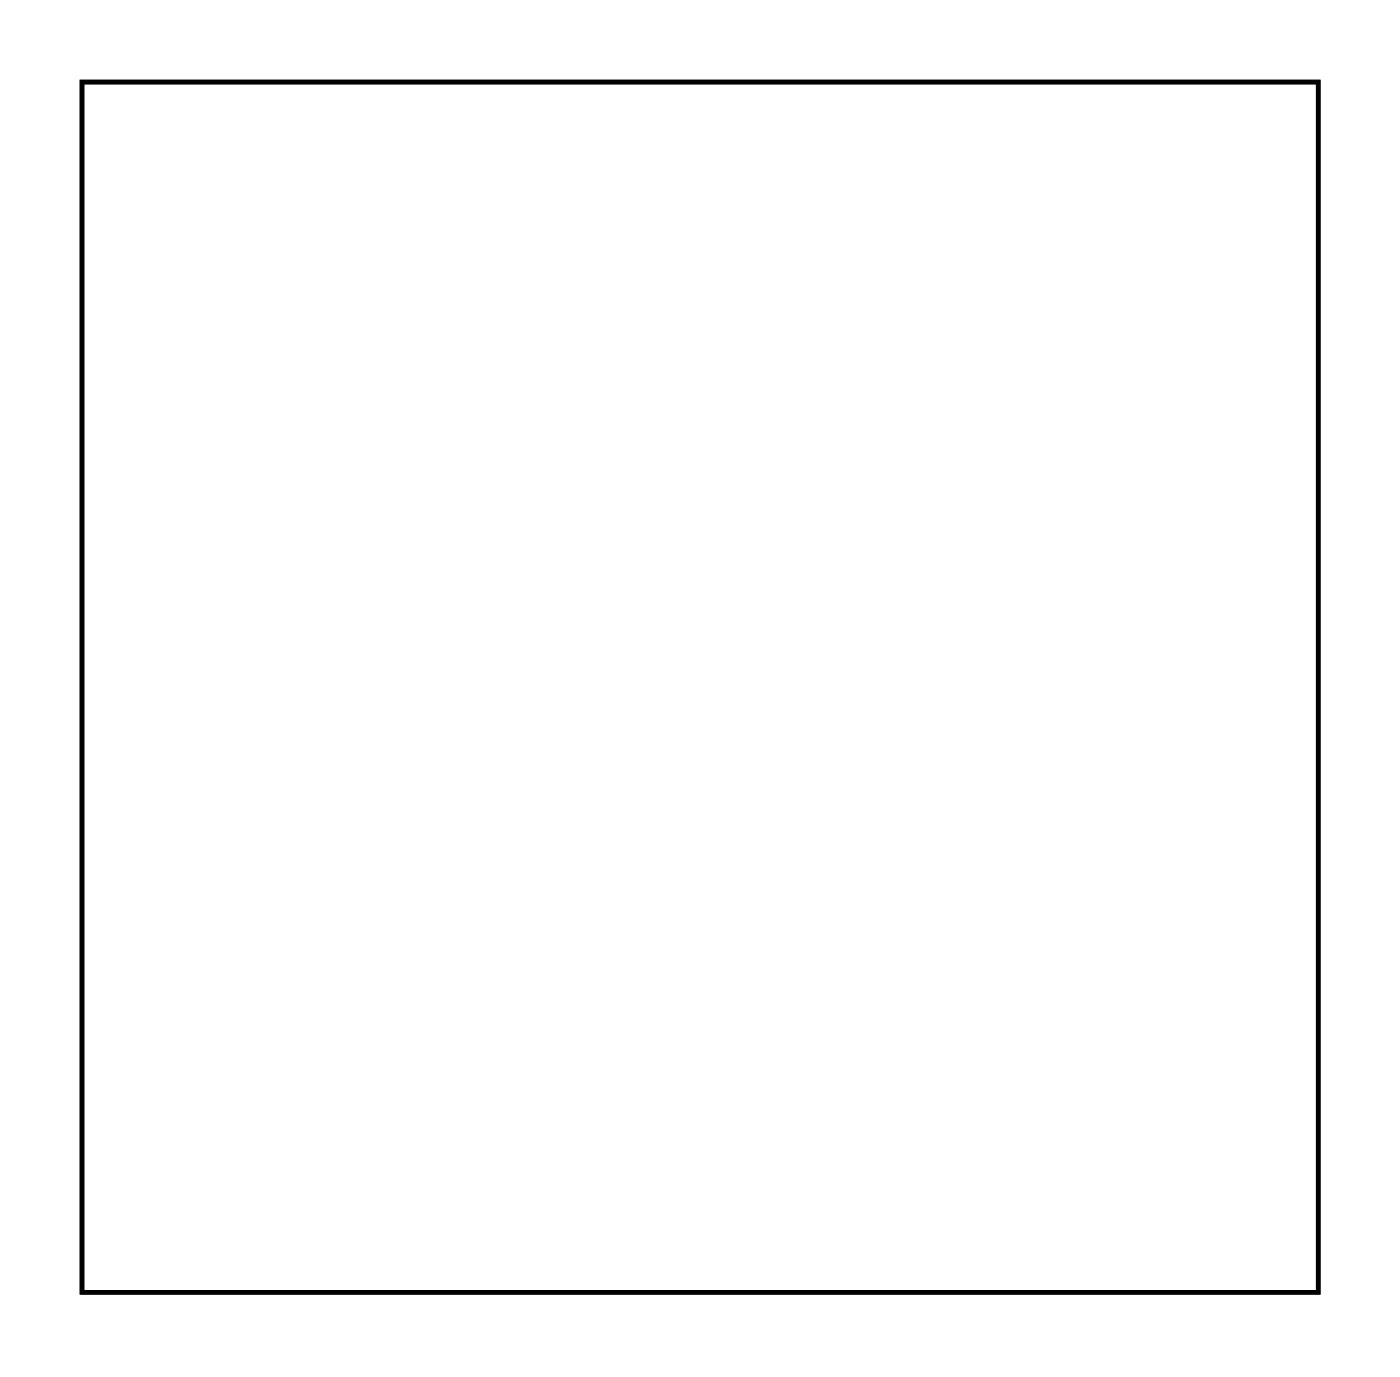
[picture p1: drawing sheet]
<svg xmlns="http://www.w3.org/2000/svg" width="62mm" height="61mm" viewBox="0 0 62 61" stroke-linecap="round" stroke-linejoin="round" font-family="sans-serif">
<path d="M3.6 3.6h54.9v53.7h-54.9z" fill="none" stroke="#000" stroke-width=".2"/>
<path d="M3.6 3.6h54.9v53.7h-54.9zM3.6 3.6v53.7h54.9v-53.7z" fill="#000"/>
<path d="M43.3 18h1.5v1.5h-1.5z" fill="#fff"/>
<path d="M43.3 18h1.5v1.5h-1.5z" fill="none" stroke="#fff" stroke-width=".76" stroke-linecap="butt"/>
<circle cx="44.1" cy="18.8" r=".76" fill="#fff"/>
<circle cx="44.1" cy="18.8" r=".76" fill="none" stroke="#fff" stroke-width=".76" stroke-linecap="butt"/>
<circle cx="44.1" cy="23.9" r=".76" fill="#fff"/>
<circle cx="44.1" cy="23.9" r=".76" fill="none" stroke="#fff" stroke-width=".76" stroke-linecap="butt"/>
<path d="M43.3 28.2h1.5v1.5h-1.5z" fill="#fff"/>
<path d="M43.3 28.2h1.5v1.5h-1.5z" fill="none" stroke="#fff" stroke-width=".76" stroke-linecap="butt"/>
<circle cx="44.1" cy="28.9" r=".76" fill="#fff"/>
<circle cx="44.1" cy="28.9" r=".76" fill="none" stroke="#fff" stroke-width=".76" stroke-linecap="butt"/>
<circle cx="44.1" cy="34" r=".76" fill="#fff"/>
<circle cx="44.1" cy="34" r=".76" fill="none" stroke="#fff" stroke-width=".76" stroke-linecap="butt"/>
<path d="M43.3 38.3h1.5v1.6h-1.5z" fill="#fff"/>
<path d="M43.3 38.3h1.5v1.6h-1.5z" fill="none" stroke="#fff" stroke-width=".76" stroke-linecap="butt"/>
<circle cx="44.1" cy="39.1" r=".76" fill="#fff"/>
<circle cx="44.1" cy="39.1" r=".76" fill="none" stroke="#fff" stroke-width=".76" stroke-linecap="butt"/>
<circle cx="44.1" cy="44.2" r=".76" fill="#fff"/>
<circle cx="44.1" cy="44.2" r=".76" fill="none" stroke="#fff" stroke-width=".76" stroke-linecap="butt"/>
<path d="M43.3 48.5h1.5v1.5h-1.5z" fill="#fff"/>
<path d="M43.3 48.5h1.5v1.5h-1.5z" fill="none" stroke="#fff" stroke-width=".76" stroke-linecap="butt"/>
<circle cx="44.1" cy="49.3" r=".76" fill="#fff"/>
<circle cx="44.1" cy="49.3" r=".76" fill="none" stroke="#fff" stroke-width=".76" stroke-linecap="butt"/>
<circle cx="44.1" cy="54.3" r=".76" fill="#fff"/>
<circle cx="44.1" cy="54.3" r=".76" fill="none" stroke="#fff" stroke-width=".76" stroke-linecap="butt"/>
<path d="M43.3 7.9h1.5v1.5h-1.5z" fill="#fff"/>
<path d="M43.3 7.9h1.5v1.5h-1.5z" fill="none" stroke="#fff" stroke-width=".76" stroke-linecap="butt"/>
<circle cx="44.1" cy="8.6" r=".76" fill="#fff"/>
<circle cx="44.1" cy="8.6" r=".76" fill="none" stroke="#fff" stroke-width=".76" stroke-linecap="butt"/>
<circle cx="44.1" cy="13.7" r=".76" fill="#fff"/>
<circle cx="44.1" cy="13.7" r=".76" fill="none" stroke="#fff" stroke-width=".76" stroke-linecap="butt"/>
<circle cx="21.2" cy="11.2" r=".67" fill="#fff"/>
<circle cx="21.2" cy="11.2" r=".67" fill="none" stroke="#fff" stroke-width=".69" stroke-linecap="butt"/>
<path d="M20.5 10.5h1.4v1.3h-1.4z" fill="#fff"/>
<path d="M20.5 10.5h1.4v1.3h-1.4z" fill="none" stroke="#fff" stroke-width=".69" stroke-linecap="butt"/>
<circle cx="21.2" cy="13.7" r=".67" fill="#fff"/>
<circle cx="21.2" cy="13.7" r=".67" fill="none" stroke="#fff" stroke-width=".69" stroke-linecap="butt"/>
<circle cx="21.2" cy="16.2" r=".67" fill="#fff"/>
<circle cx="21.2" cy="16.2" r=".67" fill="none" stroke="#fff" stroke-width=".69" stroke-linecap="butt"/>
<circle cx="21.2" cy="18.8" r=".67" fill="#fff"/>
<circle cx="21.2" cy="18.8" r=".67" fill="none" stroke="#fff" stroke-width=".69" stroke-linecap="butt"/>
<circle cx="21.2" cy="21.3" r=".67" fill="#fff"/>
<circle cx="21.2" cy="21.3" r=".67" fill="none" stroke="#fff" stroke-width=".69" stroke-linecap="butt"/>
<circle cx="21.2" cy="23.9" r=".67" fill="#fff"/>
<circle cx="21.2" cy="23.9" r=".67" fill="none" stroke="#fff" stroke-width=".69" stroke-linecap="butt"/>
<circle cx="21.2" cy="26.4" r=".67" fill="#fff"/>
<circle cx="21.2" cy="26.4" r=".67" fill="none" stroke="#fff" stroke-width=".69" stroke-linecap="butt"/>
<circle cx="21.2" cy="28.9" r=".67" fill="#fff"/>
<circle cx="21.2" cy="28.9" r=".67" fill="none" stroke="#fff" stroke-width=".69" stroke-linecap="butt"/>
<circle cx="21.2" cy="31.5" r=".67" fill="#fff"/>
<circle cx="21.2" cy="31.5" r=".67" fill="none" stroke="#fff" stroke-width=".69" stroke-linecap="butt"/>
<circle cx="21.2" cy="34" r=".67" fill="#fff"/>
<circle cx="21.2" cy="34" r=".67" fill="none" stroke="#fff" stroke-width=".69" stroke-linecap="butt"/>
<circle cx="21.2" cy="36.6" r=".67" fill="#fff"/>
<circle cx="21.2" cy="36.6" r=".67" fill="none" stroke="#fff" stroke-width=".69" stroke-linecap="butt"/>
<circle cx="21.2" cy="39.1" r=".67" fill="#fff"/>
<circle cx="21.2" cy="39.1" r=".67" fill="none" stroke="#fff" stroke-width=".69" stroke-linecap="butt"/>
<circle cx="21.2" cy="41.6" r=".67" fill="#fff"/>
<circle cx="21.2" cy="41.6" r=".67" fill="none" stroke="#fff" stroke-width=".69" stroke-linecap="butt"/>
<circle cx="21.2" cy="44.2" r=".67" fill="#fff"/>
<circle cx="21.2" cy="44.2" r=".67" fill="none" stroke="#fff" stroke-width=".69" stroke-linecap="butt"/>
<circle cx="21.2" cy="46.7" r=".67" fill="#fff"/>
<circle cx="21.2" cy="46.7" r=".67" fill="none" stroke="#fff" stroke-width=".69" stroke-linecap="butt"/>
<circle cx="36.4" cy="11.2" r=".67" fill="#fff"/>
<circle cx="36.4" cy="11.2" r=".67" fill="none" stroke="#fff" stroke-width=".69" stroke-linecap="butt"/>
<circle cx="36.4" cy="13.7" r=".67" fill="#fff"/>
<circle cx="36.4" cy="13.7" r=".67" fill="none" stroke="#fff" stroke-width=".69" stroke-linecap="butt"/>
<circle cx="36.4" cy="16.2" r=".67" fill="#fff"/>
<circle cx="36.4" cy="16.2" r=".67" fill="none" stroke="#fff" stroke-width=".69" stroke-linecap="butt"/>
<circle cx="36.4" cy="18.8" r=".67" fill="#fff"/>
<circle cx="36.4" cy="18.8" r=".67" fill="none" stroke="#fff" stroke-width=".69" stroke-linecap="butt"/>
<circle cx="36.4" cy="21.3" r=".67" fill="#fff"/>
<circle cx="36.4" cy="21.3" r=".67" fill="none" stroke="#fff" stroke-width=".69" stroke-linecap="butt"/>
<circle cx="36.4" cy="23.9" r=".67" fill="#fff"/>
<circle cx="36.4" cy="23.9" r=".67" fill="none" stroke="#fff" stroke-width=".69" stroke-linecap="butt"/>
<circle cx="36.4" cy="26.4" r=".67" fill="#fff"/>
<circle cx="36.4" cy="26.4" r=".67" fill="none" stroke="#fff" stroke-width=".69" stroke-linecap="butt"/>
<circle cx="36.4" cy="28.9" r=".67" fill="#fff"/>
<circle cx="36.4" cy="28.9" r=".67" fill="none" stroke="#fff" stroke-width=".69" stroke-linecap="butt"/>
<circle cx="36.4" cy="31.5" r=".67" fill="#fff"/>
<circle cx="36.4" cy="31.5" r=".67" fill="none" stroke="#fff" stroke-width=".69" stroke-linecap="butt"/>
<circle cx="36.4" cy="34" r=".67" fill="#fff"/>
<circle cx="36.4" cy="34" r=".67" fill="none" stroke="#fff" stroke-width=".69" stroke-linecap="butt"/>
<circle cx="36.4" cy="36.6" r=".67" fill="#fff"/>
<circle cx="36.4" cy="36.6" r=".67" fill="none" stroke="#fff" stroke-width=".69" stroke-linecap="butt"/>
<circle cx="36.4" cy="39.1" r=".67" fill="#fff"/>
<circle cx="36.4" cy="39.1" r=".67" fill="none" stroke="#fff" stroke-width=".69" stroke-linecap="butt"/>
<circle cx="36.4" cy="41.6" r=".67" fill="#fff"/>
<circle cx="36.4" cy="41.6" r=".67" fill="none" stroke="#fff" stroke-width=".69" stroke-linecap="butt"/>
<circle cx="36.4" cy="44.2" r=".67" fill="#fff"/>
<circle cx="36.4" cy="44.2" r=".67" fill="none" stroke="#fff" stroke-width=".69" stroke-linecap="butt"/>
<circle cx="36.4" cy="46.7" r=".67" fill="#fff"/>
<circle cx="36.4" cy="46.7" r=".67" fill="none" stroke="#fff" stroke-width=".69" stroke-linecap="butt"/>
<circle cx="26.3" cy="8.7" r=".67" fill="#fff"/>
<circle cx="26.3" cy="8.7" r=".67" fill="none" stroke="#fff" stroke-width=".69" stroke-linecap="butt"/>
<circle cx="26.3" cy="11.3" r=".67" fill="#fff"/>
<circle cx="26.3" cy="11.3" r=".67" fill="none" stroke="#fff" stroke-width=".69" stroke-linecap="butt"/>
<circle cx="28.8" cy="8.7" r=".67" fill="#fff"/>
<circle cx="28.8" cy="8.7" r=".67" fill="none" stroke="#fff" stroke-width=".69" stroke-linecap="butt"/>
<circle cx="28.8" cy="11.3" r=".67" fill="#fff"/>
<circle cx="28.8" cy="11.3" r=".67" fill="none" stroke="#fff" stroke-width=".69" stroke-linecap="butt"/>
<circle cx="31.4" cy="8.7" r=".67" fill="#fff"/>
<circle cx="31.4" cy="8.7" r=".67" fill="none" stroke="#fff" stroke-width=".69" stroke-linecap="butt"/>
<circle cx="31.4" cy="11.3" r=".67" fill="#fff"/>
<circle cx="31.4" cy="11.3" r=".67" fill="none" stroke="#fff" stroke-width=".69" stroke-linecap="butt"/>
<circle cx="6" cy="34" r=".64" fill="#fff"/>
<circle cx="6" cy="34" r=".64" fill="none" stroke="#fff" stroke-width=".68" stroke-linecap="butt"/>
<circle cx="8.5" cy="34" r=".64" fill="#fff"/>
<circle cx="8.5" cy="34" r=".64" fill="none" stroke="#fff" stroke-width=".68" stroke-linecap="butt"/>
<circle cx="11" cy="34" r=".64" fill="#fff"/>
<circle cx="11" cy="34" r=".64" fill="none" stroke="#fff" stroke-width=".68" stroke-linecap="butt"/>
<circle cx="13.6" cy="34" r=".64" fill="#fff"/>
<circle cx="13.6" cy="34" r=".64" fill="none" stroke="#fff" stroke-width=".68" stroke-linecap="butt"/>
<circle cx="6" cy="36.6" r=".64" fill="#fff"/>
<circle cx="6" cy="36.6" r=".64" fill="none" stroke="#fff" stroke-width=".68" stroke-linecap="butt"/>
<circle cx="8.5" cy="36.6" r=".64" fill="#fff"/>
<circle cx="8.5" cy="36.6" r=".64" fill="none" stroke="#fff" stroke-width=".68" stroke-linecap="butt"/>
<circle cx="11" cy="36.6" r=".64" fill="#fff"/>
<circle cx="11" cy="36.6" r=".64" fill="none" stroke="#fff" stroke-width=".68" stroke-linecap="butt"/>
<circle cx="13.6" cy="36.6" r=".64" fill="#fff"/>
<circle cx="13.6" cy="36.6" r=".64" fill="none" stroke="#fff" stroke-width=".68" stroke-linecap="butt"/>
<path d="M7.7 48.5h1.6v1.5h-1.6z" fill="#fff"/>
<path d="M7.7 48.5h1.6v1.5h-1.6z" fill="none" stroke="#fff" stroke-width=".76" stroke-linecap="butt"/>
<circle cx="8.5" cy="49.3" r=".79" fill="#fff"/>
<circle cx="8.5" cy="49.3" r=".79" fill="none" stroke="#fff" stroke-width=".76" stroke-linecap="butt"/>
<circle cx="8.5" cy="51.8" r=".79" fill="#fff"/>
<circle cx="8.5" cy="51.8" r=".79" fill="none" stroke="#fff" stroke-width=".76" stroke-linecap="butt"/>
<circle cx="8.5" cy="54.3" r=".79" fill="#fff"/>
<circle cx="8.5" cy="54.3" r=".79" fill="none" stroke="#fff" stroke-width=".76" stroke-linecap="butt"/>
</svg>
